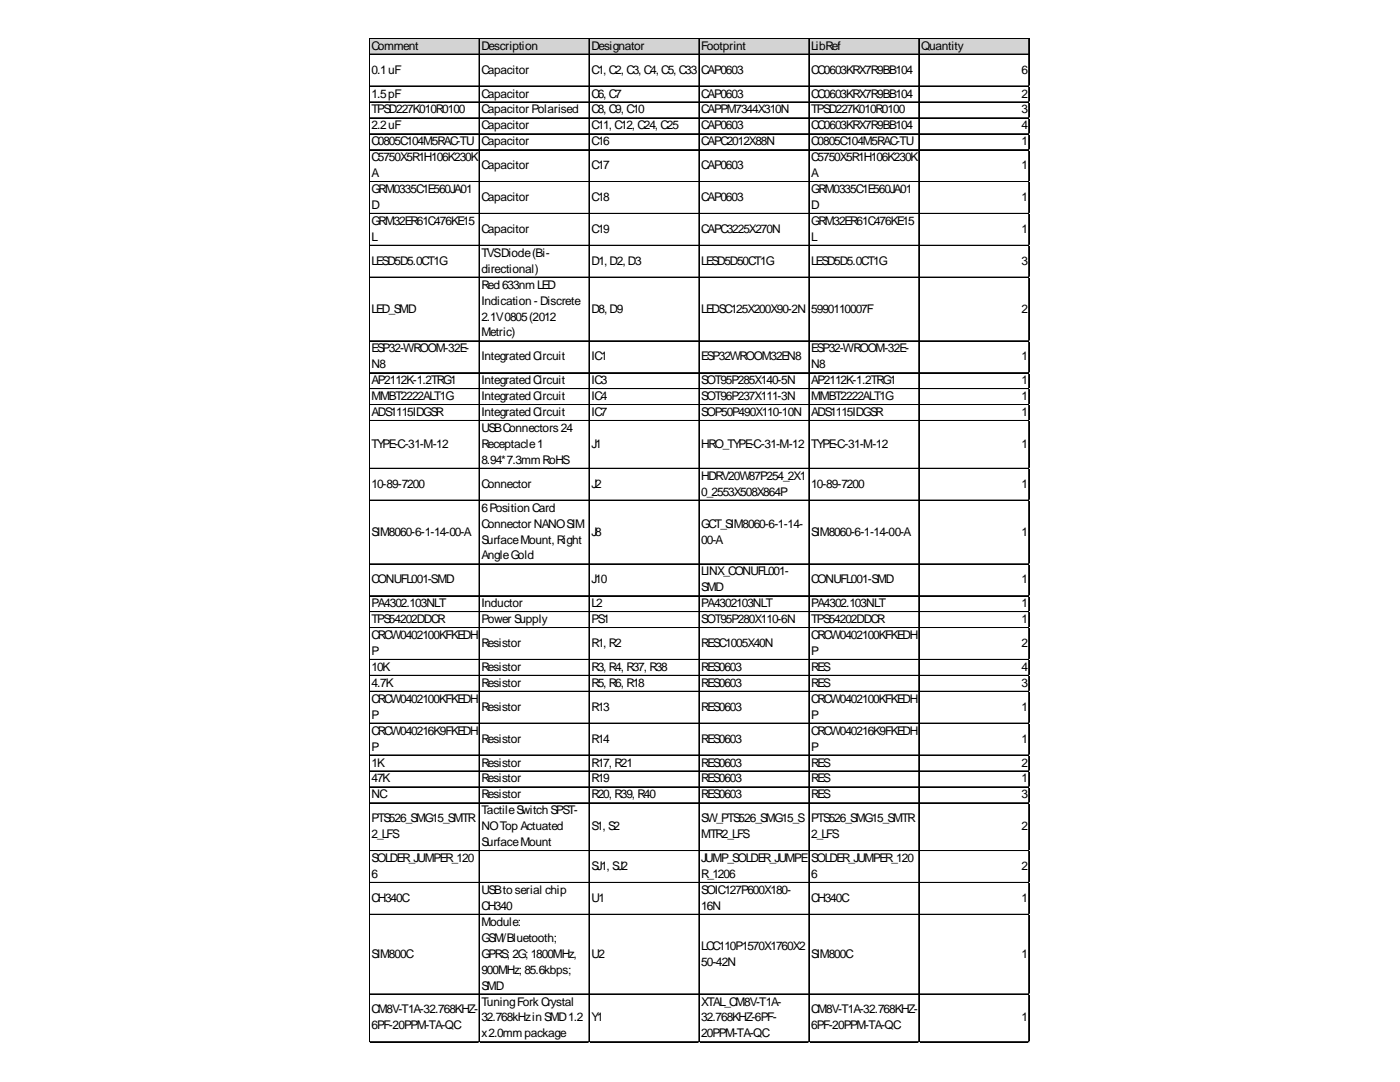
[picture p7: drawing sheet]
<svg xmlns="http://www.w3.org/2000/svg" width="279mm" height="216mm" viewBox="0 0 279 216" stroke-linecap="round" stroke-linejoin="round" font-family="sans-serif">
<defs><g id="words">
<g font-size="2.4">
<text x="74.1" y="9.9">Comment</text>
<text x="96.1" y="9.9">Description</text>
<text x="118" y="9.9">Designator</text>
<text x="140" y="9.9">Footprint</text>
<text x="161.9" y="9.9">LibRef</text>
<text x="183.8" y="9.9">Quantity</text>
<text x="74.1" y="14.7">0.1uF</text>
<text x="96.1" y="14.7">Capacitor</text>
<text x="118" y="14.7">C1, C2, C3, C4, C5, C33</text>
<text x="140" y="14.7">CAP0603</text>
<text x="161.9" y="14.7">CC0603KRX7R9BB104</text>
<text x="203.9" y="14.7">6</text>
<text x="74.1" y="19.5">1.5pF</text>
<text x="74.1" y="22.6">TPSD227K010R0100</text>
<text x="96.1" y="19.5">Capacitor</text>
<text x="96.1" y="22.6">Capacitor Polarised</text>
<text x="118" y="19.5">C6, C7</text>
<text x="118" y="22.6">C8, C9, C10</text>
<text x="140" y="19.5">CAP0603</text>
<text x="140" y="22.6">CAPPM7344X310N</text>
<text x="161.9" y="19.5">CC0603KRX7R9BB104</text>
<text x="161.9" y="22.6">TPSD227K010R0100</text>
<text x="203.9" y="19.5">2</text>
<text x="203.9" y="22.6">3</text>
<text x="74.1" y="25.8">2.2uF</text>
<text x="74.1" y="29">C0805C104M5RAC-TU</text>
<text x="96.1" y="25.8">Capacitor</text>
<text x="96.1" y="29">Capacitor</text>
<text x="118" y="25.8">C11, C12, C24, C25</text>
<text x="118" y="29">C16</text>
<text x="140" y="25.8">CAP0603</text>
<text x="140" y="29">CAPC2012X88N</text>
<text x="161.9" y="25.8">CC0603KRX7R9BB104</text>
<text x="161.9" y="29">C0805C104M5RAC-TU</text>
<text x="203.9" y="25.8">4</text>
<text x="203.9" y="29">1</text>
<text x="74.1" y="32.2">C5750X5R1H106K230K</text>
<text x="74.1" y="35.4">A</text>
<text x="96.1" y="33.8">Capacitor</text>
<text x="118" y="33.8">C17</text>
<text x="140" y="33.8">CAP0603</text>
<text x="161.9" y="32.2">C5750X5R1H106K230K</text>
<text x="161.9" y="35.4">A</text>
<text x="203.9" y="33.8">1</text>
<text x="74.1" y="38.5">GRM0335C1E560JA01</text>
<text x="74.1" y="41.7">D</text>
<text x="96.1" y="40.1">Capacitor</text>
<text x="118" y="40.1">C18</text>
<text x="140" y="40.1">CAP0603</text>
<text x="161.9" y="38.5">GRM0335C1E560JA01</text>
<text x="161.9" y="41.7">D</text>
<text x="203.9" y="40.1">1</text>
<text x="74.1" y="44.9">GRM32ER61C476KE15</text>
<text x="96.1" y="46.5">Capacitor</text>
<text x="118" y="46.5">C19</text>
<text x="140" y="46.5">CAPC3225X270N</text>
<text x="161.9" y="44.9">GRM32ER61C476KE15</text>
<text x="203.9" y="46.5">1</text>
<text x="74.1" y="48.1">L</text>
<text x="74.1" y="52.8">LESD5D5.0CT1G</text>
<text x="96.1" y="51.2">TVSDiode(Bi-</text>
<text x="118" y="52.8">D1, D2, D3</text>
<text x="140" y="52.8">LESD5D50CT1G</text>
<text x="161.9" y="48.1">L</text>
<text x="161.9" y="52.8">LESD5D5.0CT1G</text>
<text x="203.9" y="52.8">3</text>
<text x="96.1" y="54.4">directional)</text>
<text x="96.1" y="57.6">Red 633nmLED</text>
<text x="74.1" y="62.4">LED_SMD</text>
<text x="96.1" y="60.8">Indication - Discrete</text>
<text x="96.1" y="64">2.1V0805(2012</text>
<text x="118" y="62.4">D8, D9</text>
<text x="140" y="62.4">LEDSC125X200X90-2N</text>
<text x="161.9" y="62.4">5990110007F</text>
<text x="203.9" y="62.4">2</text>
<text x="74.1" y="70.3">ESP32-WROOM-32E-</text>
<text x="96.1" y="67.1">Metric)</text>
<text x="96.1" y="71.9">Integrated Circuit</text>
<text x="118" y="71.9">IC1</text>
<text x="140" y="71.9">ESP32WROOM32EN8</text>
<text x="161.9" y="70.3">ESP32-WROOM-32E-</text>
<text x="203.9" y="71.9">1</text>
<text x="74.1" y="73.5">N8</text>
<text x="74.1" y="76.7">AP2112K-1.2TRG1</text>
<text x="96.1" y="76.7">Integrated Circuit</text>
<text x="118" y="76.7">IC3</text>
<text x="140" y="76.7">SOT95P285X140-5N</text>
<text x="161.9" y="73.5">N8</text>
<text x="161.9" y="76.7">AP2112K-1.2TRG1</text>
<text x="203.9" y="76.7">1</text>
<text x="74.1" y="79.9">MMBT2222ALT1G</text>
<text x="74.1" y="83">ADS1115IDGSR</text>
<text x="96.1" y="79.9">Integrated Circuit</text>
<text x="96.1" y="83">Integrated Circuit</text>
<text x="118" y="79.9">IC4</text>
<text x="118" y="83">IC7</text>
<text x="140" y="79.9">SOT96P237X111-3N</text>
<text x="140" y="83">SOP50P490X110-10N</text>
<text x="161.9" y="79.9">MMBT2222ALT1G</text>
<text x="161.9" y="83">ADS1115IDGSR</text>
<text x="203.9" y="79.9">1</text>
<text x="203.9" y="83">1</text>
<text x="74.1" y="89.4">TYPE-C-31-M-12</text>
<text x="96.1" y="86.2">USBConnectors 24</text>
<text x="96.1" y="89.4">Receptacle1</text>
<text x="118" y="89.4">J1</text>
<text x="140" y="89.4">HRO_TYPE-C-31-M-12</text>
<text x="161.9" y="89.4">TYPE-C-31-M-12</text>
<text x="203.9" y="89.4">1</text>
<text x="96.1" y="92.6">8.94*7.3mmRoHS</text>
<text x="140" y="95.7">HDRV20W87P254_2X1</text>
<text x="74.1" y="97.3">10-89-7200</text>
<text x="96.1" y="97.3">Connector</text>
<text x="118" y="97.3">J2</text>
<text x="140" y="98.9">0_2553X508X864P</text>
<text x="161.9" y="97.3">10-89-7200</text>
<text x="203.9" y="97.3">1</text>
<text x="74.1" y="106.9">SIM8060-6-1-14-00-A</text>
<text x="96.1" y="102.1">6Position Card</text>
<text x="96.1" y="105.3">Connector NANOSIM</text>
<text x="118" y="106.9">J8</text>
<text x="140" y="105.3">GCT_SIM8060-6-1-14-</text>
<text x="161.9" y="106.9">SIM8060-6-1-14-00-A</text>
<text x="203.9" y="106.9">1</text>
<text x="96.1" y="108.5">SurfaceMount, Right</text>
<text x="96.1" y="111.6">AngleGold</text>
<text x="140" y="108.5">00-A</text>
<text x="74.1" y="116.4">CONUFL001-SMD</text>
<text x="118" y="116.4">J10</text>
<text x="140" y="114.8">LINX_CONUFL001-</text>
<text x="140" y="118">SMD</text>
<text x="161.9" y="116.4">CONUFL001-SMD</text>
<text x="203.9" y="116.4">1</text>
<text x="74.1" y="121.2">PA4302.103NLT</text>
<text x="74.1" y="124.4">TPS54202DDCR</text>
<text x="96.1" y="121.2">Inductor</text>
<text x="96.1" y="124.4">Power Supply</text>
<text x="118" y="121.2">L2</text>
<text x="118" y="124.4">PS1</text>
<text x="140" y="121.2">PA4302103NLT</text>
<text x="140" y="124.4">SOT95P280X110-6N</text>
<text x="161.9" y="121.2">PA4302.103NLT</text>
<text x="161.9" y="124.4">TPS54202DDCR</text>
<text x="203.9" y="121.2">1</text>
<text x="203.9" y="124.4">1</text>
<text x="74.1" y="127.5">CRCW0402100KFKEDH</text>
<text x="74.1" y="130.7">P</text>
<text x="96.1" y="129.1">Resistor</text>
<text x="118" y="129.1">R1, R2</text>
<text x="140" y="129.1">RESC1005X40N</text>
<text x="161.9" y="127.5">CRCW0402100KFKEDH</text>
<text x="161.9" y="130.7">P</text>
<text x="203.9" y="129.1">2</text>
<text x="74.1" y="133.9">10K</text>
<text x="74.1" y="137.1">4.7K</text>
<text x="96.1" y="133.9">Resistor</text>
<text x="96.1" y="137.1">Resistor</text>
<text x="118" y="133.9">R3, R4, R37, R38</text>
<text x="118" y="137.1">R5, R6, R18</text>
<text x="140" y="133.9">RES0603</text>
<text x="140" y="137.1">RES0603</text>
<text x="161.9" y="133.9">RES</text>
<text x="161.9" y="137.1">RES</text>
<text x="203.9" y="133.9">4</text>
<text x="203.9" y="137.1">3</text>
<text x="74.1" y="140.2">CRCW0402100KFKEDH</text>
<text x="74.1" y="143.4">P</text>
<text x="96.1" y="141.8">Resistor</text>
<text x="118" y="141.8">R13</text>
<text x="140" y="141.8">RES0603</text>
<text x="161.9" y="140.2">CRCW0402100KFKEDH</text>
<text x="161.9" y="143.4">P</text>
<text x="203.9" y="141.8">1</text>
<text x="74.1" y="146.6">CRCW040216K9FKEDH</text>
<text x="74.1" y="149.8">P</text>
<text x="96.1" y="148.2">Resistor</text>
<text x="118" y="148.2">R14</text>
<text x="140" y="148.2">RES0603</text>
<text x="161.9" y="146.6">CRCW040216K9FKEDH</text>
<text x="161.9" y="149.8">P</text>
<text x="203.9" y="148.2">1</text>
<text x="74.1" y="153">1K</text>
<text x="96.1" y="153">Resistor</text>
<text x="118" y="153">R17, R21</text>
<text x="140" y="153">RES0603</text>
<text x="161.9" y="153">RES</text>
<text x="203.9" y="153">2</text>
<text x="74.1" y="156.1">47K</text>
<text x="74.1" y="159.3">NC</text>
<text x="96.1" y="156.1">Resistor</text>
<text x="96.1" y="159.3">Resistor</text>
<text x="118" y="156.1">R19</text>
<text x="118" y="159.3">R20, R39, R40</text>
<text x="140" y="156.1">RES0603</text>
<text x="140" y="159.3">RES0603</text>
<text x="161.9" y="156.1">RES</text>
<text x="161.9" y="159.3">RES</text>
<text x="203.9" y="156.1">1</text>
<text x="203.9" y="159.3">3</text>
<text x="74.1" y="164.1">PTS526_SMG15_SMTR</text>
<text x="74.1" y="167.3">2_LFS</text>
<text x="96.1" y="162.5">TactileSwitch SPST-</text>
<text x="96.1" y="165.7">NOTop Actuated</text>
<text x="118" y="165.7">S1, S2</text>
<text x="140" y="164.1">SW_PTS526_SMG15_S</text>
<text x="140" y="167.3">MTR2_LFS</text>
<text x="161.9" y="164.1">PTS526_SMG15_SMTR</text>
<text x="161.9" y="167.3">2_LFS</text>
<text x="203.9" y="165.7">2</text>
<text x="74.1" y="172">SOLDER_JUMPER_120</text>
<text x="96.1" y="168.9">SurfaceMount</text>
<text x="118" y="173.6">SJ1, SJ2</text>
<text x="140" y="172">JUMP_SOLDER_JUMPE</text>
<text x="161.9" y="172">SOLDER_JUMPER_120</text>
<text x="203.9" y="173.6">2</text>
<text x="74.1" y="175.2">6</text>
<text x="74.1" y="180">CH340C</text>
<text x="96.1" y="178.4">USBto serial chip</text>
<text x="118" y="180">U1</text>
<text x="140" y="175.2">R_1206</text>
<text x="140" y="178.4">SOIC127P600X180-</text>
<text x="161.9" y="175.2">6</text>
<text x="161.9" y="180">CH340C</text>
<text x="203.9" y="180">1</text>
<text x="96.1" y="181.6">CH340</text>
<text x="96.1" y="184.7">Module:</text>
<text x="140" y="181.6">16N</text>
<text x="74.1" y="191.1">SIM800C</text>
<text x="96.1" y="187.9">GSM/Bluetooth;</text>
<text x="96.1" y="191.1">GPRS; 2G; 1800MHz,</text>
<text x="118" y="191.1">U2</text>
<text x="140" y="189.5">LCC110P1570X1760X2</text>
<text x="161.9" y="191.1">SIM800C</text>
<text x="203.9" y="191.1">1</text>
<text x="96.1" y="194.3">900MHz; 85.6kbps;</text>
<text x="96.1" y="197.5">SMD</text>
<text x="140" y="192.7">50-42N</text>
<text x="74.1" y="202.2">CM8V-T1A-32.768KHZ-</text>
<text x="96.1" y="200.6">TuningFork Crystal</text>
<text x="96.1" y="203.8">32.768kHzin SMD1.2</text>
<text x="118" y="203.8">Y1</text>
<text x="140" y="200.6">XTAL_CM8V-T1A-</text>
<text x="140" y="203.8">32.768KHZ-6PF-</text>
<text x="161.9" y="202.2">CM8V-T1A-32.768KHZ-</text>
<text x="203.9" y="203.8">1</text>
<text x="74.1" y="205.4">6PF-20PPM-TA-QC</text>
<text x="96.1" y="207">x2.0mmpackage</text>
<text x="140" y="207">20PPM-TA-QC</text>
<text x="161.9" y="205.4">6PF-20PPM-TA-QC</text>
</g>
</g></defs>
<path d="M73.8 7.7h131.7v3.2h-131.7z" fill="#d3d3d3"/>
<g fill="none" stroke="#000" stroke-width=".2">
<path d="M73.7 7.6v200.4M73.8 7.6h131.7M73.8 7.7h131.7M73.8 10.8h131.7M73.8 10.9h131.7M73.8 17.1h131.7M73.8 17.2h131.7M95.6 7.8v200.2M95.7 7.8v200.2M117.5 7.8v200.2M117.6 7.8v200.2M139.5 7.8v200.2"/>
<path d="M139.6 7.8v200.2M161.4 7.8v200.2M161.5 7.8v200.2M183.4 7.8v200.2M205.3 7.8v200.2M205.4 7.8v200.2M73.8 20.3h131.7M73.8 20.4h131.7M73.8 23.5h131.7M73.8 23.6h131.7M73.8 26.7h131.7M73.8 26.8h131.7"/>
<path d="M73.8 29.9h131.7M73.8 36.2h131.7M73.8 36.3h131.7M73.8 42.6h131.7M73.8 42.7h131.7M73.8 48.9h131.7M73.8 49h131.7M73.8 55.3h131.7M73.8 55.4h131.7M73.8 68h131.7M73.8 68.1h131.7M73.8 74.4h131.7"/>
<path d="M73.8 77.5h131.7M73.8 77.6h131.7M73.8 80.7h131.7M73.8 80.8h131.7M73.8 83.9h131.7M73.8 84h131.7M73.8 93.4h131.7M73.8 93.5h131.7M73.8 99.8h131.7M73.8 99.9h131.7M73.8 112.5h131.7M73.8 112.6h131.7"/>
<path d="M73.8 118.9h131.7M73.8 122h131.7M73.8 122.1h131.7M73.8 125.2h131.7M73.8 125.3h131.7M73.8 131.6h131.7M73.8 131.7h131.7M73.8 134.8h131.7M73.8 137.9h131.7M73.8 138h131.7M73.8 144.3h131.7M73.8 144.4h131.7"/>
<path d="M73.8 150.6h131.7M73.8 150.7h131.7M73.8 153.8h131.7M73.8 153.9h131.7M73.8 157h131.7M73.8 157.1h131.7M73.8 160.2h131.7M73.8 160.3h131.7M73.8 169.7h131.7M73.8 169.8h131.7M73.8 176.1h131.7M73.8 176.2h131.7"/>
<path d="M73.8 182.4h131.7M73.8 182.5h131.7M73.8 198.3h131.7M73.8 198.4h131.7M73.8 207.9h131.7"/>
</g>
<path d="M73.7 208v.1" fill="none" stroke="#e0e0e0" stroke-width=".2"/>
<path d="M73.7 208l.1 .1z" fill="#e0e0e0"/>
<path d="M95.6 208v.1" fill="none" stroke="#e0e0e0" stroke-width=".2"/>
<path d="M95.6 208l.2 .1z" fill="#e0e0e0"/>
<path d="M117.5 208v.1" fill="none" stroke="#e0e0e0" stroke-width=".2"/>
<path d="M117.5 208l.2 .1z" fill="#e0e0e0"/>
<path d="M139.5 208v.1" fill="none" stroke="#e0e0e0" stroke-width=".2"/>
<path d="M139.5 208l.1 .1z" fill="#e0e0e0"/>
<path d="M161.4 208v.1" fill="none" stroke="#e0e0e0" stroke-width=".2"/>
<path d="M161.4 208l.2 .1z" fill="#e0e0e0"/>
<path d="M183.4 208v.1" fill="none" stroke="#e0e0e0" stroke-width=".2"/>
<path d="M183.4 208l.1 .1z" fill="#e0e0e0"/>
<path d="M205.3 208v.1" fill="none" stroke="#e0e0e0" stroke-width=".2"/>
<path d="M205.3 208l.2 .1z" fill="#e0e0e0"/>
<path d="M205.5 17.1h.1" fill="none" stroke="#e0e0e0" stroke-width=".2"/>
<path d="M205.5 17.1v.2z" fill="#e0e0e0"/>
<path d="M205.5 20.3h.1" fill="none" stroke="#e0e0e0" stroke-width=".2"/>
<path d="M205.5 20.3v.2z" fill="#e0e0e0"/>
<path d="M205.5 23.5h.1" fill="none" stroke="#e0e0e0" stroke-width=".2"/>
<path d="M205.5 23.5v.2z" fill="#e0e0e0"/>
<path d="M205.5 26.7h.1" fill="none" stroke="#e0e0e0" stroke-width=".2"/>
<path d="M205.5 26.7v.1z" fill="#e0e0e0"/>
<path d="M205.5 29.9h.1" fill="none" stroke="#e0e0e0" stroke-width=".2"/>
<path d="M205.5 29.9v.1z" fill="#e0e0e0"/>
<path d="M205.5 36.2h.1" fill="none" stroke="#e0e0e0" stroke-width=".2"/>
<path d="M205.5 36.2v.2z" fill="#e0e0e0"/>
<path d="M205.5 42.6h.1" fill="none" stroke="#e0e0e0" stroke-width=".2"/>
<path d="M205.5 42.6v.1z" fill="#e0e0e0"/>
<path d="M205.5 48.9h.1" fill="none" stroke="#e0e0e0" stroke-width=".2"/>
<path d="M205.5 48.9v.2z" fill="#e0e0e0"/>
<path d="M205.5 55.3h.1" fill="none" stroke="#e0e0e0" stroke-width=".2"/>
<path d="M205.5 55.3v.1z" fill="#e0e0e0"/>
<path d="M205.5 68h.1" fill="none" stroke="#e0e0e0" stroke-width=".2"/>
<path d="M205.5 68v.2z" fill="#e0e0e0"/>
<path d="M205.5 74.4h.1" fill="none" stroke="#e0e0e0" stroke-width=".2"/>
<path d="M205.5 74.4v.1z" fill="#e0e0e0"/>
<path d="M205.5 77.5h.1" fill="none" stroke="#e0e0e0" stroke-width=".2"/>
<path d="M205.5 77.5v.2z" fill="#e0e0e0"/>
<path d="M205.5 80.7h.1" fill="none" stroke="#e0e0e0" stroke-width=".2"/>
<path d="M205.5 80.7v.2z" fill="#e0e0e0"/>
<path d="M205.5 83.9h.1" fill="none" stroke="#e0e0e0" stroke-width=".2"/>
<path d="M205.5 83.9v.2z" fill="#e0e0e0"/>
<path d="M205.5 93.4h.1" fill="none" stroke="#e0e0e0" stroke-width=".2"/>
<path d="M205.5 93.4v.2z" fill="#e0e0e0"/>
<path d="M205.5 99.8h.1" fill="none" stroke="#e0e0e0" stroke-width=".2"/>
<path d="M205.5 99.8v.1z" fill="#e0e0e0"/>
<path d="M205.5 112.5h.1" fill="none" stroke="#e0e0e0" stroke-width=".2"/>
<path d="M205.5 112.5v.2z" fill="#e0e0e0"/>
<path d="M205.5 118.9h.1" fill="none" stroke="#e0e0e0" stroke-width=".2"/>
<path d="M205.5 118.9v.1z" fill="#e0e0e0"/>
<path d="M205.5 122h.1" fill="none" stroke="#e0e0e0" stroke-width=".2"/>
<path d="M205.5 122v.2z" fill="#e0e0e0"/>
<path d="M205.5 125.2h.1" fill="none" stroke="#e0e0e0" stroke-width=".2"/>
<path d="M205.5 125.2v.2z" fill="#e0e0e0"/>
<path d="M205.5 131.6h.1" fill="none" stroke="#e0e0e0" stroke-width=".2"/>
<path d="M205.5 131.6v.1z" fill="#e0e0e0"/>
<path d="M205.5 134.8h.1" fill="none" stroke="#e0e0e0" stroke-width=".2"/>
<path d="M205.5 134.8v.1z" fill="#e0e0e0"/>
<path d="M205.5 137.9h.1" fill="none" stroke="#e0e0e0" stroke-width=".2"/>
<path d="M205.5 137.9v.2z" fill="#e0e0e0"/>
<path d="M205.5 144.3h.1" fill="none" stroke="#e0e0e0" stroke-width=".2"/>
<path d="M205.5 144.3v.1z" fill="#e0e0e0"/>
<path d="M205.5 150.6h.1" fill="none" stroke="#e0e0e0" stroke-width=".2"/>
<path d="M205.5 150.6v.2z" fill="#e0e0e0"/>
<path d="M205.5 153.8h.1" fill="none" stroke="#e0e0e0" stroke-width=".2"/>
<path d="M205.5 153.8v.2z" fill="#e0e0e0"/>
<path d="M205.5 157h.1" fill="none" stroke="#e0e0e0" stroke-width=".2"/>
<path d="M205.5 157v.2z" fill="#e0e0e0"/>
<path d="M205.5 160.2h.1" fill="none" stroke="#e0e0e0" stroke-width=".2"/>
<path d="M205.5 160.2v.1z" fill="#e0e0e0"/>
<path d="M205.5 169.7h.1" fill="none" stroke="#e0e0e0" stroke-width=".2"/>
<path d="M205.5 169.7v.2z" fill="#e0e0e0"/>
<path d="M205.5 176.1h.1" fill="none" stroke="#e0e0e0" stroke-width=".2"/>
<path d="M205.5 176.1v.1z" fill="#e0e0e0"/>
<path d="M205.5 182.4h.1" fill="none" stroke="#e0e0e0" stroke-width=".2"/>
<path d="M205.5 182.4v.2z" fill="#e0e0e0"/>
<path d="M205.5 198.3h.1" fill="none" stroke="#e0e0e0" stroke-width=".2"/>
<path d="M205.5 198.3v.2z" fill="#e0e0e0"/>
<path d="M205.5 207.9h.1" fill="none" stroke="#e0e0e0" stroke-width=".2"/>
<path d="M205.5 207.9v.1z" fill="#e0e0e0"/>
<use href="#words"/>
</svg>
